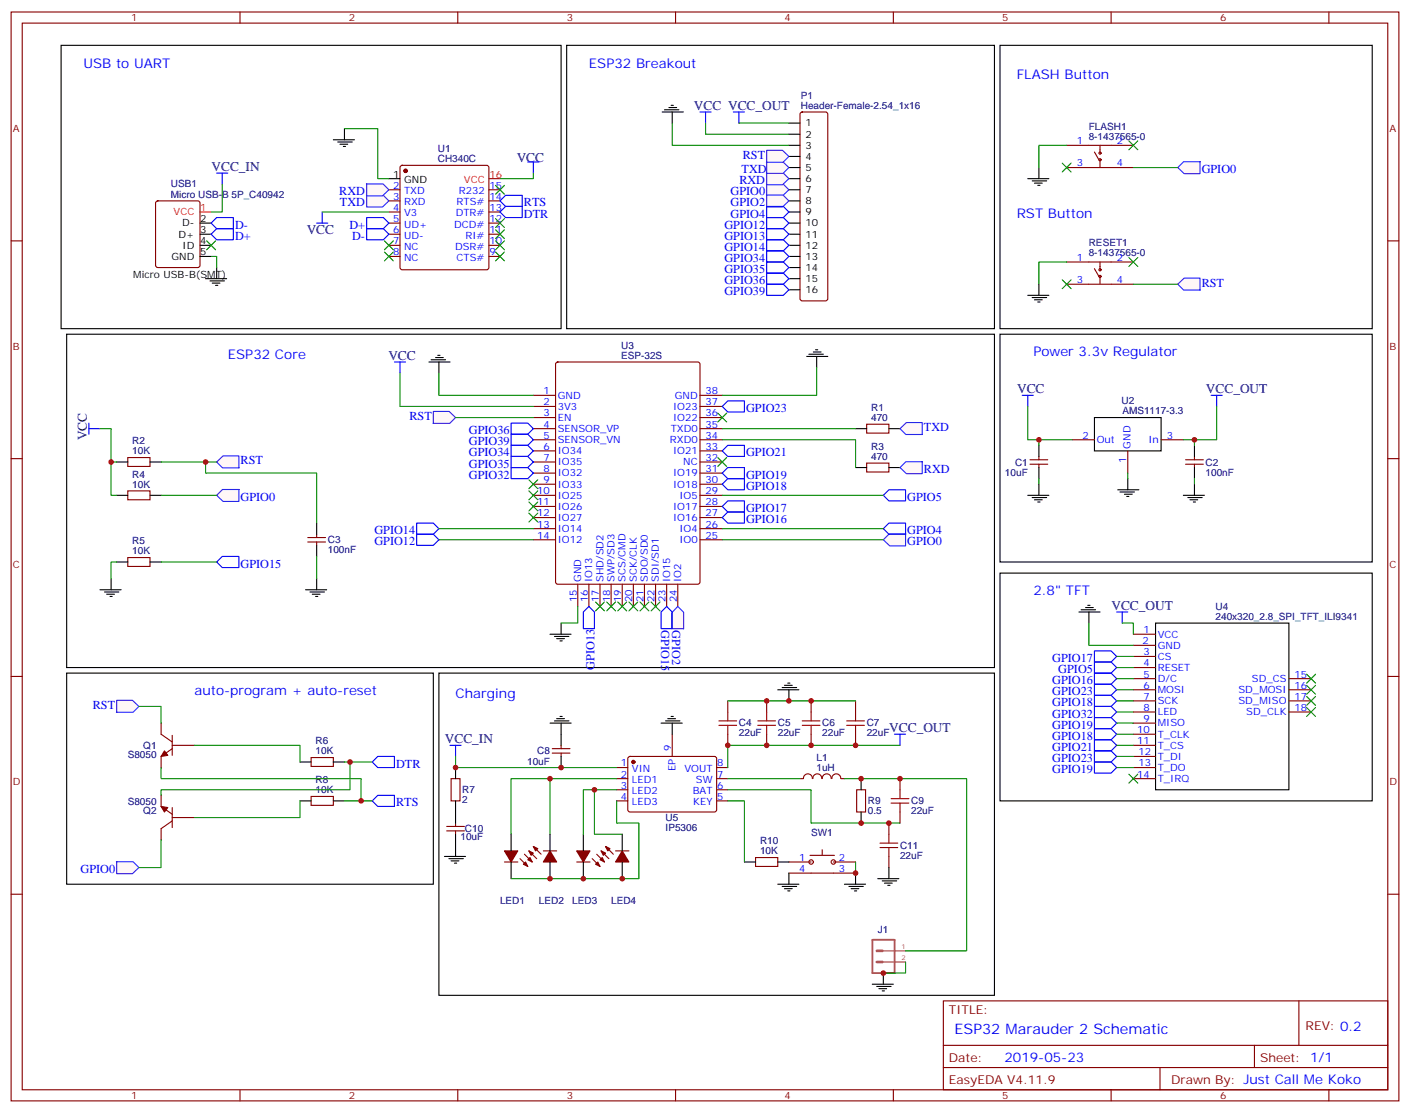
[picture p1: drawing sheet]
<svg xmlns="http://www.w3.org/2000/svg" width="448mm" height="353mm" viewBox="0 0 448 353" stroke-linecap="round" stroke-linejoin="round" font-family="sans-serif">
<defs><g id="words">
<text font-size="4.6" fill="#00f" x="303" y="328.4">ESP32 Marauder 2 Schematic</text>
<g font-size="4.2" fill="#00f">
<text x="26.5" y="21.4">USB to UART</text>
<text x="187" y="21.4">ESP32 Breakout</text>
<text x="322.8" y="25">FLASH Button</text>
<text x="322.8" y="69.1">RST Button</text>
<text x="72.3" y="113.9">ESP32 Core</text>
<text x="328.1" y="113.2">Power 3.3v Regulator</text>
<text x="328.1" y="189">2.8&quot; TFT</text>
<text x="61.7" y="220.8">auto-program + auto-reset</text>
<text x="144.6" y="221.5">Charging</text>
<text x="318.9" y="337.2">2019-05-23</text>
</g>
<g font-size="4.2" fill="#000080">
<text x="220.3" y="34.9">VCC VCC_OUT</text>
<text x="164" y="51.4">VCC</text>
<text x="67.1" y="54.3">VCC_IN</text>
<text x="97.4" y="74.4">VCC</text>
<text x="123.3" y="114.3">VCC</text>
<text x="322.9" y="124.9">VCC</text>
<text x="382.9" y="124.9">VCC_OUT</text>
<text x="27.6" y="139.8" transform="rotate(-90 27.6 139.8)">VCC</text>
<text x="352.9" y="193.7">VCC_OUT</text>
<text x="282.3" y="232.5">VCC_OUT</text>
<text x="141.2" y="236">VCC_IN</text>
</g>
<g font-size="3.9" fill="#00f">
<text x="235.8" y="50.5">RST</text>
<text x="234.7" y="58.5">RXD</text>
<text x="235.5" y="55">TXD</text>
<text x="381.5" y="55">GPIO0</text>
<text x="107.7" y="62">RXD</text>
<text x="107.9" y="65.5">TXD</text>
<text x="166.3" y="65.5">RTS</text>
<text x="231.9" y="62">GPIO0</text>
<text x="231.9" y="65.5">GPIO2</text>
<text x="166.3" y="69.1">DTR</text>
<text x="231.9" y="69.1">GPIO4</text>
<text x="74.6" y="72.6">D-</text>
<text x="74.6" y="76.1">D+</text>
<text x="110.9" y="72.6">D+</text>
<text x="111.8" y="76.1">D-</text>
<text x="230" y="72.6">GPIO12</text>
<text x="230" y="76.1">GPIO13</text>
<text x="230" y="83.2">GPIO34</text>
<text x="230" y="79.7">GPIO14</text>
<text x="230" y="86.7">GPIO35</text>
<text x="230" y="93.8">GPIO39</text>
<text x="230" y="90.2">GPIO36</text>
<text x="381.5" y="91">RST</text>
<text x="236.9" y="130.8">GPIO23</text>
<text x="130" y="133.4">RST</text>
<text x="148.9" y="137.9">GPIO36</text>
<text x="293.3" y="136.9">TXD</text>
<text x="148.9" y="141.4">GPIO39</text>
<text x="76.4" y="147.5">RST</text>
<text x="148.9" y="144.9">GPIO34</text>
<text x="148.9" y="148.4">GPIO35</text>
<text x="236.9" y="144.9">GPIO21</text>
<text x="148.9" y="152">GPIO32</text>
<text x="236.9" y="155.5">GPIO18</text>
<text x="236.9" y="152">GPIO19</text>
<text x="293.3" y="150.2">RXD</text>
<text x="76.4" y="159">GPIO0</text>
<text x="288" y="159">GPIO5</text>
<text x="236.9" y="166.1">GPIO16</text>
<text x="236.9" y="162.6">GPIO17</text>
<text x="118.9" y="169.6">GPIO14</text>
<text x="118.9" y="173.1">GPIO12</text>
<text x="288" y="173.1">GPIO0</text>
<text x="288" y="169.6">GPIO4</text>
<text x="76.4" y="180.2">GPIO15</text>
<text x="209.9" y="200.1" transform="rotate(90 209.9 200.1)">GPIO15</text>
<text x="213.4" y="200.1" transform="rotate(90 213.4 200.1)">GPIO2</text>
<text x="188.7" y="212.7" transform="rotate(-90 188.7 212.7)">GPIO13</text>
<text x="334.1" y="210.2">GPIO17</text>
<text x="336" y="213.7">GPIO5</text>
<text x="334.1" y="220.8">GPIO23</text>
<text x="334.1" y="217.2">GPIO16</text>
<text x="29.4" y="225.1">RST</text>
<text x="334.1" y="224.3">GPIO18</text>
<text x="334.1" y="227.8">GPIO32</text>
<text x="334.1" y="231.4">GPIO19</text>
<text x="334.1" y="238.4">GPIO21</text>
<text x="334.1" y="234.9">GPIO18</text>
<text x="125.8" y="243.7">DTR</text>
<text x="334.1" y="245.5">GPIO19</text>
<text x="334.1" y="241.9">GPIO23</text>
<text x="125.8" y="256">RTS</text>
<text x="25.6" y="277.2">GPIO0</text>
</g>
<g font-size="3.9" fill="#800">
<text x="301.3" y="322">TITLE:</text>
<text x="414.5" y="327">REV: 0.2</text>
<text x="301.3" y="337.2">Date:</text>
<text x="400" y="337.2">Sheet: 1/1</text>
<text x="301.3" y="344.2">EasyEDA V4.11.9</text>
<text x="371.8" y="344.2">Drawn By: Just Call Me Koko</text>
</g>
<g font-size="3.2" fill="#800">
<text x="41.6" y="6.8">1</text>
<text x="110.8" y="6.8">2</text>
<text x="179.9" y="6.8">3</text>
<text x="249.1" y="6.8">4</text>
<text x="318.2" y="6.8">5</text>
<text x="387.3" y="6.8">6</text>
<text x="4.1" y="41.9">A</text>
<text x="441.1" y="41.9">A</text>
<text x="4.1" y="111.1">B</text>
<text x="441.1" y="111.1">B</text>
<text x="4.1" y="180.2">C</text>
<text x="441.1" y="180.2">C</text>
<text x="4.1" y="249.3">D</text>
<text x="441.1" y="249.3">D</text>
<text x="41.6" y="349">1</text>
<text x="110.8" y="349">2</text>
<text x="179.9" y="349">3</text>
<text x="249.1" y="349">4</text>
<text x="318.2" y="349">5</text>
<text x="387.3" y="349">6</text>
</g>
<g font-size="3.2" fill="#000080">
<text x="254.3" y="34.5">Header-Female-2.54_1x16</text>
<text x="254.3" y="31.3">P1</text>
<text x="345.7" y="41.2">FLASH1</text>
<text x="345.7" y="44.4">8-1437565-0</text>
<text x="139" y="51.4">CH340C</text>
<text x="139" y="48.3">U1</text>
<text x="54.3" y="59.5">USB1</text>
<text x="54.3" y="62.7">Micro USB-B 5P_C40942</text>
<text x="345.7" y="81.4">8-1437565-0</text>
<text x="345.7" y="78.2">RESET1</text>
<text x="197.2" y="113.9">ESP-32S</text>
<text x="197.2" y="110.7">U3</text>
<text x="276.6" y="130.5">R1</text>
<text x="356.1" y="128.3">U2</text>
<text x="356.4" y="131.5">AMS1117-3.3</text>
<text x="276.6" y="133.6">470</text>
<text x="42" y="141">R2</text>
<text x="276.6" y="142.8">R3</text>
<text x="42" y="144.2">10K</text>
<text x="276.6" y="146">470</text>
<text x="322.3" y="147.8">C1</text>
<text x="382.8" y="147.8">C2</text>
<text x="42" y="154.8">10K</text>
<text x="42" y="151.6">R4</text>
<text x="319.1" y="151">10uF</text>
<text x="382.8" y="151">100nF</text>
<text x="42" y="172.8">R5</text>
<text x="104.1" y="172.5">C3</text>
<text x="42" y="176">10K</text>
<text x="104.1" y="175.7">100nF</text>
<text x="385.9" y="196.8">240x320_2.8_SPI_TFT_ILI9341</text>
<text x="385.9" y="193.6">U4</text>
<text x="234.6" y="233.8">22uF</text>
<text x="234.6" y="230.6">C4</text>
<text x="246.9" y="233.8">22uF</text>
<text x="246.9" y="230.6">C5</text>
<text x="261.1" y="233.8">22uF</text>
<text x="261.1" y="230.6">C6</text>
<text x="275.2" y="233.8">22uF</text>
<text x="275.2" y="230.6">C7</text>
<text x="45.5" y="237.8">Q1</text>
<text x="100.2" y="239.5">10K</text>
<text x="100.2" y="236.3">R6</text>
<text x="170.6" y="239.5">C8</text>
<text x="40.6" y="240.8">S8050</text>
<text x="167.4" y="242.7">10uF</text>
<text x="259.2" y="244.6">1uH</text>
<text x="259.2" y="241.5">L1</text>
<text x="100.2" y="251.8">10K</text>
<text x="100.2" y="248.6">R8</text>
<text x="146.8" y="251.8">R7</text>
<text x="40.6" y="255.5">S8050</text>
<text x="146.8" y="255">2</text>
<text x="275.5" y="255.3">R9</text>
<text x="289.3" y="255.3">C9</text>
<text x="45.5" y="258.4">Q2</text>
<text x="211.3" y="263.8">IP5306</text>
<text x="211.3" y="260.6">U5</text>
<text x="275.5" y="258.5">0.5</text>
<text x="289.3" y="258.5">22uF</text>
<text x="146.2" y="266.6">10uF</text>
<text x="147.6" y="264.1">C10</text>
<text x="241.3" y="268">R10</text>
<text x="257.5" y="265.6">SW1</text>
<text x="285.8" y="269.5">C11</text>
<text x="241.3" y="271.2">10K</text>
<text x="285.8" y="272.6">22uF</text>
<text x="158.8" y="287.1">LED1</text>
<text x="171.1" y="287.1">LED2</text>
<text x="181.7" y="287.1">LED3</text>
<text x="194" y="287.1">LED4</text>
<text x="278.7" y="296.1">J1</text>
</g>
<g font-size="3.2">
<text x="255.8" y="40.1">1</text>
<text x="255.8" y="43.7">2</text>
<text x="255.8" y="47.2">3</text>
<text x="255.8" y="50.7">4</text>
<text x="124.8" y="56.4">1</text>
<text x="128.3" y="58.1">GND</text>
<text x="255.8" y="54.3">5</text>
<text x="255.8" y="57.8">6</text>
<text x="255.8" y="61.3">7</text>
<text x="255.8" y="64.8">8</text>
<text x="57.8" y="71.9">D-</text>
<text x="63.5" y="70.5">2</text>
<text x="255.8" y="68.4">9</text>
<text x="255.8" y="71.9">10</text>
<text x="56.7" y="75.4">D+</text>
<text x="63.5" y="74">3</text>
<text x="63.5" y="77.5">4</text>
<text x="255.8" y="75.4">11</text>
<text x="54.5" y="82.5">GND</text>
<text x="58" y="79">ID</text>
<text x="63.5" y="81.1">5</text>
<text x="255.8" y="79">12</text>
<text x="255.8" y="82.5">13</text>
<text x="42.3" y="88.3">Micro USB-B(SMT)</text>
<text x="255.8" y="86">14</text>
<text x="255.8" y="89.5">15</text>
<text x="255.8" y="93.1">16</text>
</g>
<g font-size="3.2" fill="#00f">
<text x="341.9" y="45.8">1</text>
<text x="354.5" y="45.8">2</text>
<text x="341.9" y="52.8">3</text>
<text x="354.5" y="52.8">4</text>
<text x="124.8" y="59.9">2</text>
<text x="155.4" y="59.9">15</text>
<text x="124.8" y="63.4">3</text>
<text x="128.3" y="61.7">TXD</text>
<text x="128.3" y="65.2">RXD</text>
<text x="145" y="65.2">RTS#</text>
<text x="145.7" y="61.7">R232</text>
<text x="155.4" y="63.4">14</text>
<text x="124.8" y="67">4</text>
<text x="124.8" y="70.5">5</text>
<text x="128.3" y="68.7">V3</text>
<text x="144.7" y="68.7">DTR#</text>
<text x="155.4" y="70.5">12</text>
<text x="155.4" y="67">13</text>
<text x="124.8" y="74">6</text>
<text x="124.8" y="77.5">7</text>
<text x="128.3" y="72.2">UD+</text>
<text x="128.3" y="75.8">UD-</text>
<text x="144.2" y="72.2">DCD#</text>
<text x="147.8" y="75.8">RI#</text>
<text x="155.4" y="77.5">10</text>
<text x="155.4" y="74">11</text>
<text x="124.8" y="81.1">8</text>
<text x="128.3" y="79.3">NC</text>
<text x="128.3" y="82.8">NC</text>
<text x="144.5" y="79.3">DSR#</text>
<text x="145" y="82.8">CTS#</text>
<text x="155.4" y="81.1">9</text>
<text x="341.9" y="82.8">1</text>
<text x="354.5" y="82.8">2</text>
<text x="341.9" y="89.9">3</text>
<text x="354.5" y="89.9">4</text>
<text x="172.6" y="125.2">1</text>
<text x="224" y="125.2">38</text>
<text x="172.6" y="128.7">2</text>
<text x="177.1" y="126.6">GND</text>
<text x="177.1" y="130.1">3V3</text>
<text x="213.7" y="130.1">IO23</text>
<text x="214.3" y="126.6">GND</text>
<text x="224" y="128.7">37</text>
<text x="172.6" y="132.2">3</text>
<text x="172.6" y="135.7">4</text>
<text x="177.1" y="133.6">EN</text>
<text x="177.1" y="137.2">SENSOR_VP</text>
<text x="213" y="137.2">TXD0</text>
<text x="213.7" y="133.6">IO22</text>
<text x="224" y="135.7">35</text>
<text x="224" y="132.2">36</text>
<text x="172.6" y="139.3">5</text>
<text x="172.6" y="142.8">6</text>
<text x="177.1" y="140.7">SENSOR_VN</text>
<text x="212.7" y="140.7">RXD0</text>
<text x="224" y="142.8">33</text>
<text x="224" y="139.3">34</text>
<text x="343.7" y="139.3">2</text>
<text x="348.2" y="140.7">Out</text>
<text x="359" y="142.5" transform="rotate(-90 359 142.5)">GND</text>
<text x="364.6" y="140.7">In</text>
<text x="370.4" y="139.3">3</text>
<text x="172.6" y="146.3">7</text>
<text x="172.6" y="149.9">8</text>
<text x="177.1" y="144.2">IO34</text>
<text x="177.1" y="147.7">IO35</text>
<text x="213.7" y="144.2">IO21</text>
<text x="217" y="147.7">NC</text>
<text x="224" y="149.9">31</text>
<text x="224" y="146.3">32</text>
<text x="357.5" y="146.9" transform="rotate(-90 357.5 146.9)">1</text>
<text x="172.6" y="153.4">9</text>
<text x="177.1" y="151.3">IO32</text>
<text x="177.1" y="154.8">IO33</text>
<text x="213.7" y="154.8">IO18</text>
<text x="213.7" y="151.3">IO19</text>
<text x="224" y="153.4">30</text>
<text x="170.6" y="156.9">10</text>
<text x="170.6" y="160.4">11</text>
<text x="177.1" y="158.3">IO25</text>
<text x="177.1" y="161.9">IO26</text>
<text x="213.7" y="161.9">IO17</text>
<text x="215.7" y="158.3">IO5</text>
<text x="224" y="160.4">28</text>
<text x="224" y="156.9">29</text>
<text x="170.6" y="164">12</text>
<text x="170.6" y="167.5">13</text>
<text x="177.1" y="165.4">IO27</text>
<text x="213.7" y="165.4">IO16</text>
<text x="224" y="167.5">26</text>
<text x="224" y="164">27</text>
<text x="170.6" y="171">14</text>
<text x="177.1" y="168.9">IO14</text>
<text x="177.1" y="172.4">IO12</text>
<text x="215.7" y="172.4">IO0</text>
<text x="215.7" y="168.9">IO4</text>
<text x="224" y="171">25</text>
<text x="184.5" y="184.8" transform="rotate(-90 184.5 184.8)">GND</text>
<text x="188" y="184.8" transform="rotate(-90 188 184.8)">IO13</text>
<text x="191.6" y="184.8" transform="rotate(-90 191.6 184.8)">SHD/SD2</text>
<text x="195.1" y="184.8" transform="rotate(-90 195.1 184.8)">SWP/SD3</text>
<text x="198.6" y="184.8" transform="rotate(-90 198.6 184.8)">SCS/CMD</text>
<text x="202.1" y="184.8" transform="rotate(-90 202.1 184.8)">SCK/CLK</text>
<text x="205.7" y="184.8" transform="rotate(-90 205.7 184.8)">SDO/SD0</text>
<text x="209.2" y="184.8" transform="rotate(-90 209.2 184.8)">SDI/SD1</text>
<text x="212.7" y="184.8" transform="rotate(-90 212.7 184.8)">IO15</text>
<text x="216.3" y="184.8" transform="rotate(-90 216.3 184.8)">IO2</text>
<text x="183.1" y="191.3" transform="rotate(-90 183.1 191.3)">15</text>
<text x="186.6" y="191.3" transform="rotate(-90 186.6 191.3)">16</text>
<text x="190.1" y="191.3" transform="rotate(-90 190.1 191.3)">17</text>
<text x="193.7" y="191.3" transform="rotate(-90 193.7 191.3)">18</text>
<text x="197.2" y="191.3" transform="rotate(-90 197.2 191.3)">19</text>
<text x="200.7" y="191.3" transform="rotate(-90 200.7 191.3)">20</text>
<text x="204.3" y="191.3" transform="rotate(-90 204.3 191.3)">21</text>
<text x="207.8" y="191.3" transform="rotate(-90 207.8 191.3)">22</text>
<text x="211.3" y="191.3" transform="rotate(-90 211.3 191.3)">23</text>
<text x="214.8" y="191.3" transform="rotate(-90 214.8 191.3)">24</text>
<text x="363.1" y="201">1</text>
<text x="367.6" y="202.4">VCC</text>
<text x="362.8" y="204.5">2</text>
<text x="363.1" y="208.1">3</text>
<text x="367.6" y="206">GND</text>
<text x="367.6" y="209.5">CS</text>
<text x="363.1" y="211.6">4</text>
<text x="363.1" y="215.1">5</text>
<text x="367.6" y="213">RESET</text>
<text x="411" y="215.1">15</text>
<text x="363.1" y="218.7">6</text>
<text x="367.6" y="216.5">D/C</text>
<text x="367.6" y="220.1">MOSI</text>
<text x="393.2" y="220.1">SD_MOSI</text>
<text x="397.5" y="216.5">SD_CS</text>
<text x="411" y="218.7">16</text>
<text x="363.1" y="222.2">7</text>
<text x="363.1" y="225.7">8</text>
<text x="367.6" y="223.6">SCK</text>
<text x="367.6" y="227.1">LED</text>
<text x="393.2" y="223.6">SD_MISO</text>
<text x="395.7" y="227.1">SD_CLK</text>
<text x="411" y="222.2">17</text>
<text x="411" y="225.7">18</text>
<text x="361.1" y="232.8">10</text>
<text x="363.1" y="229.2">9</text>
<text x="367.6" y="230.6">MISO</text>
<text x="213.1" y="238.4" transform="rotate(-90 213.1 238.4)">9</text>
<text x="361.1" y="236.3">11</text>
<text x="361.4" y="239.8">12</text>
<text x="367.6" y="234.2">T_CLK</text>
<text x="367.6" y="237.7">T_CS</text>
<text x="197.1" y="243.3">1</text>
<text x="200.6" y="245.1">VIN</text>
<text x="214.5" y="244.8" transform="rotate(-90 214.5 244.8)">EP</text>
<text x="217.3" y="245.1">VOUT</text>
<text x="227.7" y="243.3">8</text>
<text x="361.4" y="243.3">13</text>
<text x="367.6" y="241.2">T_DI</text>
<text x="367.6" y="244.8">T_DO</text>
<text x="197.1" y="246.9">2</text>
<text x="197.1" y="250.4">3</text>
<text x="200.6" y="248.6">LED1</text>
<text x="220.9" y="248.6">SW</text>
<text x="227.7" y="250.4">6</text>
<text x="227.7" y="246.9">7</text>
<text x="361.1" y="246.9">14</text>
<text x="367.6" y="248.3">T_IRQ</text>
<text x="197.1" y="253.9">4</text>
<text x="200.6" y="252.2">LED2</text>
<text x="200.6" y="255.7">LED3</text>
<text x="219.9" y="252.2">BAT</text>
<text x="220.1" y="255.7">KEY</text>
<text x="227.7" y="253.9">5</text>
<text x="253.7" y="273.3">1</text>
<text x="266.3" y="273.3">2</text>
<text x="253.7" y="276.9">4</text>
<text x="266.3" y="276.9">3</text>
</g>
<g font-size="3.2" fill="#f00">
<text x="147.3" y="58.1">VCC</text>
<text x="155.4" y="56.4">16</text>
<text x="55.1" y="68.4">VCC</text>
<text x="63.5" y="67">1</text>
</g>
<g font-size="2.1" fill="#a54b4b">
<text x="286.2" y="301.2">1</text>
<text x="286.2" y="304.7">2</text>
</g>
</g></defs>
<g fill="none" stroke="#000" stroke-width=".35">
<path d="M19.4 14.4h158.8v90h-158.8zM179.9 14.4h135.8v90h-135.8zM317.5 14.4h118.2v90h-118.2zM250.5 39.1h3.5M123.5 56.7h3.5M250.5 56.7h3.5M250.5 42.6h3.5M250.5 46.1h3.5M250.5 49.7h3.5M250.5 53.2h3.5M63.5 70.8h3.5M63.5 74.4h3.5"/>
<path d="M63.5 77.9h3.5M250.5 70.8h3.5M250.5 74.4h3.5M250.5 77.9h3.5M250.5 60.3h3.5M250.5 63.8h3.5M250.5 67.3h3.5M63.5 81.4h3.5M250.5 81.4h3.5M250.5 84.9h3.5M250.5 88.5h3.5M250.5 92h3.5"/>
<path d="M21.2 106.1h294.5v105.8h-294.5zM317.5 106.1h118.2v72.3h-118.2zM271.6 136.1h3.6M282.2 136.1h3.6M347.5 132.6h21.2v10.6h-21.2zM37 146.7h3.6M37 157.3h3.6M47.6 146.7h3.6M47.6 157.3h3.6M271.6 148.4h3.6M282.2 148.4h3.6M329.8 141.4v3.5"/>
<path d="M329.8 148.4v3.6M379.2 141.4v3.5M379.2 148.4v3.6M37 178.4h3.6M47.6 178.4h3.6M100.5 166.1v3.5M100.5 173.1v3.6M317.5 182h118.2v72.3h-118.2zM366.9 197.8h42.3v53h-42.3zM21.2 213.7h116.4v67h-116.4zM139.3 213.7h176.4v102.3h-176.4zM178.2 233.1v3.5"/>
<path d="M95.2 241.9h3.6M95.2 254.3h3.6M105.8 241.9h3.6M105.8 254.3h3.6M144.6 243.7v3.5M144.6 254.3v7M178.2 240.2v3.5M273.4 247.2v3.6M273.4 257.8v3.5M144.6 264.9v3.5M162.3 264.9v5.3M162.3 273.7v5.3"/>
<path d="M174.6 264.9v5.3M174.6 273.7v5.3M185.2 264.9v5.3M185.2 273.7v5.3M197.6 264.9v5.3M197.6 273.7v5.3M236.4 273.7h3.5M246.9 273.7h3.6"/>
</g>
<g fill="none" stroke="#870000" stroke-width=".35">
<path d="M3.5 3.8h440.6v345.7h-440.6zM7.1 7.3h433.5v338.7h-433.5zM76.2 3.8v3.5M145.3 3.8v3.5M214.5 3.8v3.5M283.6 3.8v3.5M352.8 3.8v3.5M421.9 3.8v3.5M254.2 35.8l.5-.2h7.4l.5 .2 .2 .5v58.5l-.2 .5-.5 .2h-7.4l-.5-.2-.2-.5v-58.5zM127.2 52.7l.5-.2h26.8l.5 .2 .2 .5v31.7l-.2 .5-.5 .3h-26.8l-.5-.3-.2-.5v-31.7zM338.7 46.1h21.1M338.7 53.2h21.1"/>
<path d="M347.5 48.3l1.4 2.4M349.2 46.1v2.5M349.2 50.7v2.5M3.5 76.5h3.6M49.6 64l.5-.2h12.7l.6 .4 .1 20-.5 .7h-12.9l-.7-.4v-20zM123.5 60.3h3.5M123.5 63.8h3.5M123.5 67.3h3.5M123.5 70.8h3.5M123.5 74.4h3.5M123.5 77.9h3.5M155.2 60.3h3.5"/>
<path d="M155.2 63.8h3.5M155.2 67.3h3.5M155.2 70.8h3.5M155.2 74.4h3.5M155.2 77.9h3.5M440.6 76.5h3.5M123.5 81.4h3.5M155.2 81.4h3.5M338.7 83.2h21.1M338.7 90.2h21.1M347.5 85.3l1.4 2.5M349.2 83.2v2.5"/>
<path d="M349.2 87.8v2.4M176.6 115.1l.5-.2h44.4l.7 .5v69.4l-.4 .6-44.7 .1-.7-.5v-69.4zM169.3 139.6h7.1M169.3 125.5h7.1M169.3 129h7.1M169.3 132.6h7.1M169.3 136.1h7.1M222.2 139.6h7.1M222.2 125.5h7.1M222.2 129h7.1M222.2 132.6h7.1M222.2 136.1h7.1"/>
<path d="M275.2 134.7h7v2.8h-7zM340.4 139.6h7.1M368.7 139.6h7M3.5 145.6h3.6M40.6 145.3h7v2.8h-7zM40.6 155.9h7v2.8h-7zM169.3 143.2h7.1M169.3 146.7h7.1M169.3 150.2h7.1M169.3 153.7h7.1M169.3 157.3h7.1M222.2 143.2h7.1"/>
<path d="M222.2 146.7h7.1M222.2 150.2h7.1M222.2 153.7h7.1M222.2 157.3h7.1M275.2 147h7v2.9h-7zM327 147.4h5.7M327 146h5.7M329.8 144.9v1.1M329.8 147.4v1M358.1 143.2v7M376.4 147.4h5.7M376.4 146h5.7"/>
<path d="M379.2 144.9v1.1M379.2 147.4v1M440.6 145.6h3.5M40.6 177h7v2.8h-7zM97.7 172.1h5.7M97.7 170.7h5.7M100.5 169.6v1.1M100.5 172.1v1M169.3 160.8h7.1M169.3 164.3h7.1M169.3 167.9h7.1M169.3 171.4h7.1"/>
<path d="M222.2 160.8h7.1M222.2 164.3h7.1M222.2 167.9h7.1M222.2 171.4h7.1M183.4 185.5v7M187 185.5v7M190.5 185.5v7M194 185.5v7M197.6 185.5v7M201.1 185.5v7M204.6 185.5v7M208.1 185.5v7"/>
<path d="M211.7 185.5v7M215.2 185.5v7M3.5 214.8h3.6M359.8 201.4h7.1M359.8 204.9h7.1M359.8 208.4h7.1M359.8 211.9h7.1M359.8 215.5h7.1M359.8 219h7.1M409.2 215.5h7.1M409.2 219h7.1M440.6 214.8h3.5"/>
<path d="M51.2 229.6v3.5l3.5 2.5M54.7 237.7l-3.5 2.5v3.5M54.7 233.5v6.3M54.7 236.6h7M175.3 237.7h5.7M175.3 239.1h5.7M178.2 236.6v1.1M178.2 239.1v1.1M213.4 233.1v7.1M231.1 222.5v3.6M231.1 233.1v3.5M243.4 222.5v3.6"/>
<path d="M243.4 233.1v3.5M257.5 222.5v3.6M257.5 233.1v3.5M271.6 222.5v3.6M271.6 233.1v3.5M359.8 236.6h7.1M359.8 222.5h7.1M359.8 226.1h7.1M359.8 229.6h7.1M359.8 233.1h7.1M409.2 222.5h7.1M409.2 226.1h7.1"/>
<path d="M51.2 252.5v3.5l3.5 2.5M54.7 256.4v6.3M54.7 259.6h7M98.8 240.5h7v2.8h-7zM98.8 252.9h7v2.8h-7zM143.2 247.2h2.8v7.1h-2.8zM195.8 243.7h3.5M195.8 247.2h3.5M195.8 250.8h3.5M195.8 254.3h3.5M199.6 240.4l.4-.2h27.1l.4 .7v16.5l-.7 .4-27-.1-.5-.6v-16.2zM227.5 243.7h3.6"/>
<path d="M227.5 247.2h3.6M227.5 250.8h3.6M227.5 254.3h3.6M254 247.2h1.1M255.1 247.2a1.41 1.41 0 0 1 1.4-1.5 1.41 1.41 0 0 1 1.4 1.5M258.1 247.2a1.41 1.41 0 0 1 1.4-1.5 1.41 1.41 0 0 1 1.4 1.5M261.1 247.2a1.41 1.41 0 0 1 1.4-1.5 1.41 1.41 0 0 1 1.4 1.5M264.1 247.2a1.41 1.41 0 0 1 1.4-1.5 1.41 1.41 0 0 1 1.4 1.5M267.1 247.2h1M272 250.8h2.8v7h-2.8zM285.8 247.2v3.6M285.8 257.8v3.5"/>
<path d="M359.8 240.2h7.1M359.8 243.7h7.1M359.8 247.2h7.1M54.7 260.6l-3.5 2.5v3.5M141.8 262.4h5.7M141.8 263.8h5.7M144.6 261.3v1.1M144.6 263.8v1.1M160.2 273.7h4.2M165.1 272.6l2.5 2.5M166.5 271.2l2.5 2.5M167.9 270.2l2.5 2.4"/>
<path d="M169.3 268.7l2.5 2.5M172.5 270.2h4.2M183.1 273.7h4.2M188 272.6l2.5 2.5M189.4 271.2l2.5 2.5M190.9 270.2l2.4 2.4M192.3 268.7l2.4 2.5M195.4 270.2h4.3M239.9 272.3h7v2.8h-7zM250.5 277.2h21.1M250.5 273.7h7M257.2 271.6h7.7"/>
<path d="M261.1 269.8v1.8M264.6 273.7h7M282.2 261.3v3.6M282.2 271.9v3.5M3.5 283.9h3.6M440.6 283.9h3.5M299.5 317.8h141.1v28.2h-141.1zM412.4 317.8v14.1M299.5 331.9h141.1M299.5 338.9h141.1M368.3 338.9v7.1M398.3 331.9v7"/>
<path d="M76.2 346v3.5M145.3 346v3.5M214.5 346v3.5M283.6 346v3.5M352.8 346v3.5M421.9 346v3.5"/>
<circle cx="349.3" cy="50.7" r=".35"/>
<circle cx="349.3" cy="48.6" r=".35"/>
<circle cx="349.3" cy="85.7" r=".35"/>
<circle cx="349.3" cy="87.8" r=".35"/>
<circle cx="257.5" cy="273.7" r=".71"/>
<circle cx="264.6" cy="273.7" r=".71"/>
</g>
<path d="M155.2 56.7h3.5M63.5 67.3h3.5" fill="none" stroke="#f00" stroke-width=".35"/>
<g fill="#870000" stroke="#870000" stroke-width=".35">
<path d="M52.2 238.4l1.1 1.4-2.1 .4z"/>
<path d="M51.2 256l2.1 .4-1.1 1.4z"/>
<path d="M174.6 270.2l2.1 3.5h-4.2z"/>
<path d="M169.3 268.7l1.4 .8-.7 .7z"/>
<path d="M167.9 270.2l1.4 .7-.7 .7z"/>
<path d="M197.6 270.2l2.1 3.5h-4.3z"/>
<path d="M192.3 268.7l1.4 .8-.7 .7z"/>
<path d="M190.9 270.2l1.4 .7-.7 .7z"/>
<path d="M160.2 270.2h4.2l-2.1 3.5z"/>
<path d="M166.2 274.4l.7-.7 .7 1.4z"/>
<path d="M167.6 273l.7-.7 .7 1.4z"/>
<path d="M183.1 270.2h4.2l-2.1 3.5z"/>
<path d="M189.1 274.4l.7-.7 .7 1.4z"/>
<path d="M190.5 273l.7-.7 .7 1.4z"/>
<circle cx="128.8" cy="54.3" r=".53"/>
<circle cx="201.1" cy="241.9" r=".53"/>
</g>
<g fill="none" stroke="#a10000" stroke-width=".35">
<path d="M228.2 228.9h5.7M228.2 230.3h5.7M231.1 226.1v2.8M231.1 230.3v2.8M240.6 228.9h5.6M240.6 230.3h5.6M243.4 226.1v2.8M243.4 230.3v2.8M254.7 228.9h5.6M254.7 230.3h5.6M257.5 226.1v2.8M257.5 230.3v2.8"/>
<path d="M268.8 228.9h5.7M268.8 230.3h5.7M271.6 226.1v2.8M271.6 230.3v2.8M282.9 253.6h5.7M282.9 255h5.7M285.8 250.8v2.8M285.8 255v2.8M279.4 267.7h5.6M279.4 269.1h5.6M282.2 264.9v2.8M282.2 269.1v2.8"/>
</g>
<path d="M277 298.4h7v10.6h-7z" fill="none" stroke="#a64a4a" stroke-width=".56"/>
<path d="M278.4 301.9h1.8M278.4 305.4h1.8" fill="none" stroke="#a64a4a" stroke-width=".85"/>
<path d="M280.5 301.9h7M280.5 305.4h7" fill="none" stroke="#a64a4a" stroke-width=".35"/>
<circle cx="280.5" cy="309" r=".18" fill="#a64a4a"/>
<g fill="none" stroke="#000" stroke-width=".35">
<path d="M65.3 88.5h6.7M66.7 89.2h4.6M67.4 89.9h2.4M68.4 90.6h.7M68.8 84.9v3.6M326.3 93.8h6.7M327.7 94.5h4.6M328.4 95.2h2.5M329.5 95.9h.7M329.8 90.2v3.6M354.9 155.5h6.7M355.6 156.2h4.6"/>
<path d="M357 156.9h2.5M357.7 157.6h.7M358.1 152v3.5"/>
</g>
<path d="M384.5 125.5h3.6M386.3 125.5v3.5" fill="none" stroke="#00f" stroke-width=".35"/>
<path d="M373.9 90.2l2.1-1.9h5l.1 3.8h-5.3z" fill="#fff7f7" stroke="#420aff" stroke-width=".35"/>
<g fill="none" stroke="#000" stroke-width=".35">
<path d="M105.8 44.4h6.7M107.2 45.1h4.6M107.9 45.8h2.5M109 46.5h.7M109.4 40.9v3.5M326.3 157.3h6.7M327.7 158h4.6M328.4 158.7h2.5M329.5 159.4h.7M329.8 153.7v3.6M375.7 157.3h6.7M377.1 158h4.6"/>
<path d="M377.8 158.7h2.5M378.9 159.4h.7M379.2 153.7v3.6"/>
</g>
<path d="M100.5 70.8h3.6M102.3 67.3v3.5" fill="none" stroke="#00f" stroke-width=".35"/>
<g fill="#fff7f7" stroke="#420aff" stroke-width=".35">
<path d="M116.3 61.9h5.3l1.9 1.9-2.1 1.9h-5z"/>
<path d="M116.3 58.4h5.3l1.9 1.9-2.1 1.9h-5z"/>
</g>
<path d="M68.8 55h3.5M70.6 55v3.5M167.6 51.4h3.5M169.3 51.4v3.6M158.7 67.3l1.8-1.8h5.3v3.6h-5.3zM158.7 63.8l1.8-1.8h5.3v3.5h-5.3zM28.2 136.1h3.5M28.2 134.3v3.6M119.9 252.5h5.3v3.5h-5.3l-1.7-1.7zM119.9 240.2h5.3v3.5h-5.3l-1.7-1.8z" fill="none" stroke="#00f" stroke-width=".35"/>
<g fill="#fff7f7" stroke="#420aff" stroke-width=".35">
<path d="M37 222.4h5.1l2 1.9-1.9 1.8h-5.2z"/>
<path d="M37 273.6h5.2l1.9 1.8-2 2h-5.1z"/>
<path d="M68.8 157.3l1.8-1.9h5.3l-.1 3.8h-5z"/>
<path d="M68.8 146.7l2-2h5l.1 3.8h-5.3z"/>
</g>
<path d="M68.8 69.1h5.3v3.5h-5.3l-1.8-1.8zM68.8 72.6h5.3v3.5h-5.3l-1.8-1.7zM116.4 69.1h5.3l1.8 1.7-1.8 1.8h-5.3zM116.4 72.6h5.3l1.8 1.8-1.8 1.7h-5.3zM70.6 176.7h5.2v3.5h-5.2l-1.8-1.8z" fill="none" stroke="#00f" stroke-width=".35"/>
<path d="M31.7 187.3h6.8M33.2 188h4.5M33.9 188.7h2.4M34.9 189.4h.7M35.3 183.7v3.6M97 187.3h6.7M98.4 188h4.6M99.1 188.7h2.5M100.2 189.4h.7M100.5 183.7v3.6" fill="none" stroke="#000" stroke-width=".35"/>
<g fill="#fff7f7" stroke="#420aff" stroke-width=".35">
<path d="M137.6 130.6h5l2 2-1.8 1.8h-5.3z"/>
<path d="M285.8 136.1l2-1.9h5l.1 3.8h-5.3z"/>
<path d="M285.8 148.4l1.8-1.8h5.3l-.1 3.8h-5z"/>
<path d="M280.5 171.4l1.8-1.9h5.3l-.1 3.8h-5z"/>
<path d="M215.2 192.5l1.8 1.9v5.3l-3.7-.1v-5z"/>
</g>
<path d="M125.2 114.9h3.6M127 114.9v3.6M209.9 194.3l1.8-1.8 1.7 1.8v5.3h-3.5z" fill="none" stroke="#00f" stroke-width=".35"/>
<g fill="none" stroke="#000" stroke-width=".35">
<path d="M136.2 114.9h6.7M136.9 114.2h4.6M138.3 113.5h2.5M139 112.8h.7M139.3 114.9v3.6M256.1 113.2h6.7M256.8 112.5h4.6M258.2 111.8h2.5M258.9 111.1h.7M259.3 113.2v3.5M178.2 197.8v3.6M174.6 201.4h6.7"/>
<path d="M176 202.1h4.6M176.7 202.8h2.5M177.8 203.5h.7"/>
</g>
<path d="M373.9 53.2l1.9-1.9h5.3l-.1 3.8h-5z" fill="#fff7f7" stroke="#420aff" stroke-width=".35"/>
<g fill="none" stroke="#000" stroke-width=".35">
<path d="M210.3 35.6h6.7M211 34.9h4.5M212.4 34.1h2.4M213.1 33.4h.7M213.4 35.6v3.5M326.3 56.7h6.7M327.7 57.4h4.6M328.4 58.1h2.5M329.5 58.8h.7M329.8 53.2v3.5M342.5 194.3h6.7M343.3 193.6h4.5"/>
<path d="M344.7 192.9h2.4M345.4 192.2h.7M345.7 194.3v3.5"/>
</g>
<g fill="none" stroke="#00f" stroke-width=".35">
<path d="M222.2 35.6h3.6M224 35.6v3.5M232.8 35.6h3.6M234.6 35.6v3.5M162.3 134.3h5.3l1.7 1.8-1.7 1.8h-5.3zM162.3 137.9h5.3l1.7 1.7-1.7 1.8h-5.3zM231.1 127.3h5.3v3.5h-5.3l-1.8-1.8zM162.3 141.4h5.3l1.7 1.8-1.7 1.7h-5.3zM162.3 144.9h5.3l1.7 1.8-1.7 1.7h-5.3zM162.3 148.4h5.3l1.7 1.8-1.7 1.8h-5.3zM231.1 141.4h5.3v3.5h-5.3l-1.8-1.7zM231.1 152h5.3v3.5h-5.3l-1.8-1.8z"/>
<path d="M231.1 148.4h5.3v3.6h-5.3l-1.8-1.8zM231.1 159h5.3v3.6h-5.3l-1.8-1.8zM282.2 155.5h5.3v3.5h-5.3l-1.7-1.7zM132.3 166.1h5.3l1.7 1.8-1.7 1.7h-5.3zM132.3 169.6h5.3l1.7 1.8-1.7 1.7h-5.3zM231.1 162.6h5.3v3.5h-5.3l-1.8-1.8zM282.2 166.1h5.3v3.5h-5.3l-1.7-1.7zM187 192.5l1.7 1.8v5.3h-3.5v-5.3zM354.5 194.3h3.6M356.3 194.3v3.5M347.5 206.7h5.3l1.7 1.7-1.7 1.8h-5.3zM347.5 217.2h5.3l1.7 1.8-1.7 1.8h-5.3z"/>
<path d="M347.5 213.7h5.3l1.7 1.8-1.7 1.7h-5.3zM347.5 210.2h5.3l1.7 1.7-1.7 1.8h-5.3zM347.5 227.8h5.3l1.7 1.8-1.7 1.8h-5.3zM347.5 220.8h5.3l1.7 1.7-1.7 1.8h-5.3zM347.5 238.4h5.3l1.7 1.8-1.7 1.7h-5.3zM347.5 234.9h5.3l1.7 1.7-1.7 1.8h-5.3zM347.5 231.4h5.3l1.7 1.7-1.7 1.8h-5.3zM347.5 224.3h5.3l1.7 1.8-1.7 1.7h-5.3zM347.5 241.9h5.3l1.7 1.8-1.7 1.8h-5.3z"/>
</g>
<g fill="#fff7f7" stroke="#420aff" stroke-width=".35">
<path d="M243.3 58.4h5.3l1.9 1.9-2.1 1.9h-5z"/>
<path d="M243.3 61.9h5.3l1.9 1.9-2.1 1.9h-5z"/>
<path d="M243.3 54.9h5.3l1.9 1.8-2.1 2h-5z"/>
<path d="M243.4 51.3h5l2.1 1.9-1.9 1.9h-5.3z"/>
<path d="M243.4 47.7h5l2.1 2-1.9 1.8h-5.3z"/>
</g>
<g fill="none" stroke="#00f" stroke-width=".35">
<path d="M243.4 65.5h5.3l1.8 1.8-1.8 1.8h-5.3zM243.4 69.1h5.3l1.8 1.7-1.8 1.8h-5.3zM243.4 79.7h5.3l1.8 1.7-1.8 1.8h-5.3zM243.4 76.1h5.3l1.8 1.8-1.8 1.8h-5.3zM243.4 72.6h5.3l1.8 1.8-1.8 1.7h-5.3zM243.4 90.2h5.3l1.8 1.8-1.8 1.8h-5.3zM243.4 86.7h5.3l1.8 1.8-1.8 1.7h-5.3zM243.4 83.2h5.3l1.8 1.7-1.8 1.8h-5.3zM324.6 125.5h3.5M326.3 125.5v3.5M142.9 236.6h3.5M144.6 236.6v3.6"/>
<path d="M284 233.1h3.5M285.8 233.1v3.5"/>
</g>
<g fill="none" stroke="#000" stroke-width=".35">
<path d="M246.9 219h6.7M248.4 218.3h4.5M249.1 217.6h2.4M250.1 216.9h.7M250.5 219v3.5M174.6 229.6h6.7M176 228.9h4.6M176.7 228.2h2.5M177.8 227.5h.7M178.2 229.6v3.5M209.9 229.6h6.7M211.3 228.9h4.6"/>
<path d="M212 228.2h2.5M213.1 227.5h.7M213.4 229.6v3.5M141.1 271.9h6.7M142.5 272.6h4.6M143.2 273.3h2.5M144.3 274h.7M144.6 268.4v3.5M250.5 277.2v3.5M271.6 277.2v3.5M278.7 279h6.7M280.1 279.7h4.6"/>
<path d="M282.2 275.4v3.6M246.9 280.7h6.7M248.4 281.4h4.5M249.1 282.2h2.4M250.1 282.9h.7M268.1 280.7h6.7M269.5 281.4h4.6M270.2 282.2h2.5M271.3 282.9h.7M280.8 280.4h2.5M281.9 281.1h.7M276.9 312.5h6.7"/>
<path d="M278.3 313.2h4.6M279 313.9h2.5M280.1 314.6h.7M280.5 309v3.5"/>
</g>
<g fill="none" stroke="#008700" stroke-width=".35">
<path d="M213.4 39.1v7h37.1M224 39.1v3.5h26.5M234.6 39.1h15.9M70.6 58.5v8.8h-3.6M109.4 40.9h10.5v15.8h3.6M169.3 55v1.7h-10.6M338.7 46.1h-8.9v7.1M359.8 53.2h14.1M102.3 67.3h21.2M67 81.4h1.8v3.5M338.7 83.2h-8.9v7M359.8 90.2h14.1"/>
<path d="M127 118.5v10.5h42.3M139.3 118.5v7h30M259.3 116.7v8.8h-30M31.7 136.1h3.6v10.6h1.7M144.6 132.6h24.7M229.3 139.6h42.3v8.8M229.3 136.1h42.3M326.3 129v10.6h14.1M329.8 139.6v1.8M379.2 139.6v1.8M386.3 129v10.6h-10.6M35.3 146.7v10.6h1.7"/>
<path d="M51.2 157.3h17.6M51.2 146.7h17.6M65.3 146.7v3.5h35.2v15.9M229.3 157.3h51.2M329.8 152v1.7M358.1 150.2v1.8M379.2 152v1.7M37 178.4h-1.7v5.3M51.2 178.4h17.6M100.5 176.7v7M139.3 171.4h30M139.3 167.9h30"/>
<path d="M229.3 171.4h51.2M229.3 167.9h51.2M183.4 192.5v5.3h-5.2M345.7 197.8v7.1h14.1M356.3 197.8h3.5v3.6M354.5 208.4h5.3M354.5 219h5.3M354.5 215.5h5.3M354.5 211.9h5.3M44.1 224.3h7.1v5.3M61.7 236.6h33.5v5.3M231.1 222.5h40.5"/>
<path d="M285.8 236.6h-54.7v7.1M354.5 222.5h5.3M354.5 229.6h5.3M354.5 233.1h5.3M354.5 236.6h5.3M354.5 226.1h5.3M51.2 243.7v3.5h63.5v7.1M95.2 254.3v5.3h-33.5M109.4 241.9h8.8M109.4 254.3h8.8M111.1 241.9v8.9h-59.9v1.7M144.6 240.2v3.5h51.2"/>
<path d="M174.6 247.2v17.7M188.7 250.8v14.1h8.9M195.8 247.2h-33.5v17.7M195.8 250.8h-10.6v14.1M195.8 254.3v7h7v17.7h-40.5M231.1 247.2h22.9M231.1 250.8h26.4v10.5h28.3M231.1 254.3h5.3v19.4M268.1 247.2h38.8v54.7h-19.4M354.5 240.2h5.3M354.5 243.7h5.3M51.2 266.6v8.8h-7.1"/>
<path d="M271.6 273.7v3.5M287.5 305.4v3.6h-7"/>
</g>
<g fill="#c00">
<circle cx="280.5" cy="309" r=".88"/>
<circle cx="250.5" cy="222.5" r=".88"/>
<circle cx="271.6" cy="236.6" r=".88"/>
<circle cx="243.4" cy="236.6" r=".88"/>
<circle cx="231.1" cy="236.6" r=".88"/>
<circle cx="174.6" cy="279" r=".88"/>
<circle cx="197.6" cy="279" r=".88"/>
<circle cx="185.2" cy="279" r=".88"/>
<circle cx="174.6" cy="247.2" r=".88"/>
<circle cx="273.4" cy="247.2" r=".88"/>
<circle cx="273.4" cy="261.3" r=".88"/>
<circle cx="65.3" cy="146.7" r=".88"/>
<circle cx="35.3" cy="146.7" r=".88"/>
<circle cx="114.7" cy="254.3" r=".88"/>
<circle cx="379.2" cy="139.6" r=".88"/>
<circle cx="329.8" cy="139.6" r=".88"/>
<circle cx="111.1" cy="241.9" r=".88"/>
<circle cx="282.2" cy="261.3" r=".88"/>
<circle cx="271.6" cy="277.2" r=".88"/>
<circle cx="178.2" cy="243.7" r=".88"/>
<circle cx="144.6" cy="243.7" r=".88"/>
<circle cx="188.7" cy="250.8" r=".88"/>
<circle cx="257.5" cy="236.6" r=".88"/>
<circle cx="257.5" cy="222.5" r=".88"/>
<circle cx="243.4" cy="222.5" r=".88"/>
<circle cx="285.8" cy="247.2" r=".88"/>
</g>
<g fill="#c00" stroke="#008700" stroke-width=".35">
<path d="M337.3 88.8l2.8 2.9zM340.1 88.8l-2.8 2.9z"/>
<path d="M358.4 81.8l2.8 2.8zM361.2 81.8l-2.8 2.8z"/>
<path d="M65.6 76.5l2.8 2.8zM68.4 76.5l-2.8 2.8z"/>
<path d="M157.3 58.8l2.9 2.9zM157.3 61.7l2.9-2.9z"/>
<path d="M157.3 69.4l2.9 2.8zM160.2 69.4l-2.9 2.8z"/>
<path d="M157.3 73l2.9 2.8zM160.2 73l-2.9 2.8z"/>
<path d="M157.3 76.5l2.9 2.8zM157.3 79.3l2.9-2.8z"/>
<path d="M157.3 80l2.9 2.8zM157.3 82.8l2.9-2.8z"/>
<path d="M122.1 80l2.8 2.8zM122.1 82.8l2.8-2.8z"/>
<path d="M122.1 76.5l2.8 2.8zM122.1 79.3l2.8-2.8z"/>
<path d="M358.4 44.7l2.8 2.9zM361.2 44.7l-2.8 2.9z"/>
<path d="M337.3 51.8l2.8 2.8zM340.1 51.8l-2.8 2.8z"/>
<path d="M227.9 145.3l2.8 2.8zM230.7 145.3l-2.8 2.8z"/>
<path d="M414.9 214.1l2.8 2.8zM417.7 214.1l-2.8 2.8z"/>
<path d="M414.9 217.6l2.8 2.8zM414.9 220.4l2.8-2.8z"/>
<path d="M414.9 221.1l2.8 2.8zM417.7 221.1l-2.8 2.8z"/>
<path d="M414.9 224.6l2.8 2.9zM417.7 224.6l-2.8 2.9z"/>
<path d="M358.4 245.8l2.8 2.8zM361.2 245.8l-2.8 2.8z"/>
<path d="M206.7 191.1l2.8 2.9zM209.5 191.1l-2.8 2.9z"/>
<path d="M203.2 191.1l2.8 2.9zM206 191.1l-2.8 2.9z"/>
<path d="M199.7 191.1l2.8 2.9zM202.5 191.1l-2.8 2.9z"/>
<path d="M196.1 191.1l2.9 2.9zM199 191.1l-2.9 2.9z"/>
<path d="M192.6 191.1l2.8 2.9zM195.4 191.1l-2.8 2.9z"/>
<path d="M189.1 191.1l2.8 2.9zM191.9 191.1l-2.8 2.9z"/>
<path d="M167.9 152.3l2.8 2.9zM170.7 152.3l-2.8 2.9z"/>
<path d="M167.9 155.9l2.8 2.8zM170.7 155.9l-2.8 2.8z"/>
<path d="M167.9 159.4l2.8 2.8zM170.7 159.4l-2.8 2.8z"/>
<path d="M167.9 162.9l2.8 2.8zM170.7 162.9l-2.8 2.8z"/>
<path d="M227.9 131.2l2.8 2.8zM230.7 131.2l-2.8 2.8z"/>
</g>
<use href="#words"/>
</svg>
